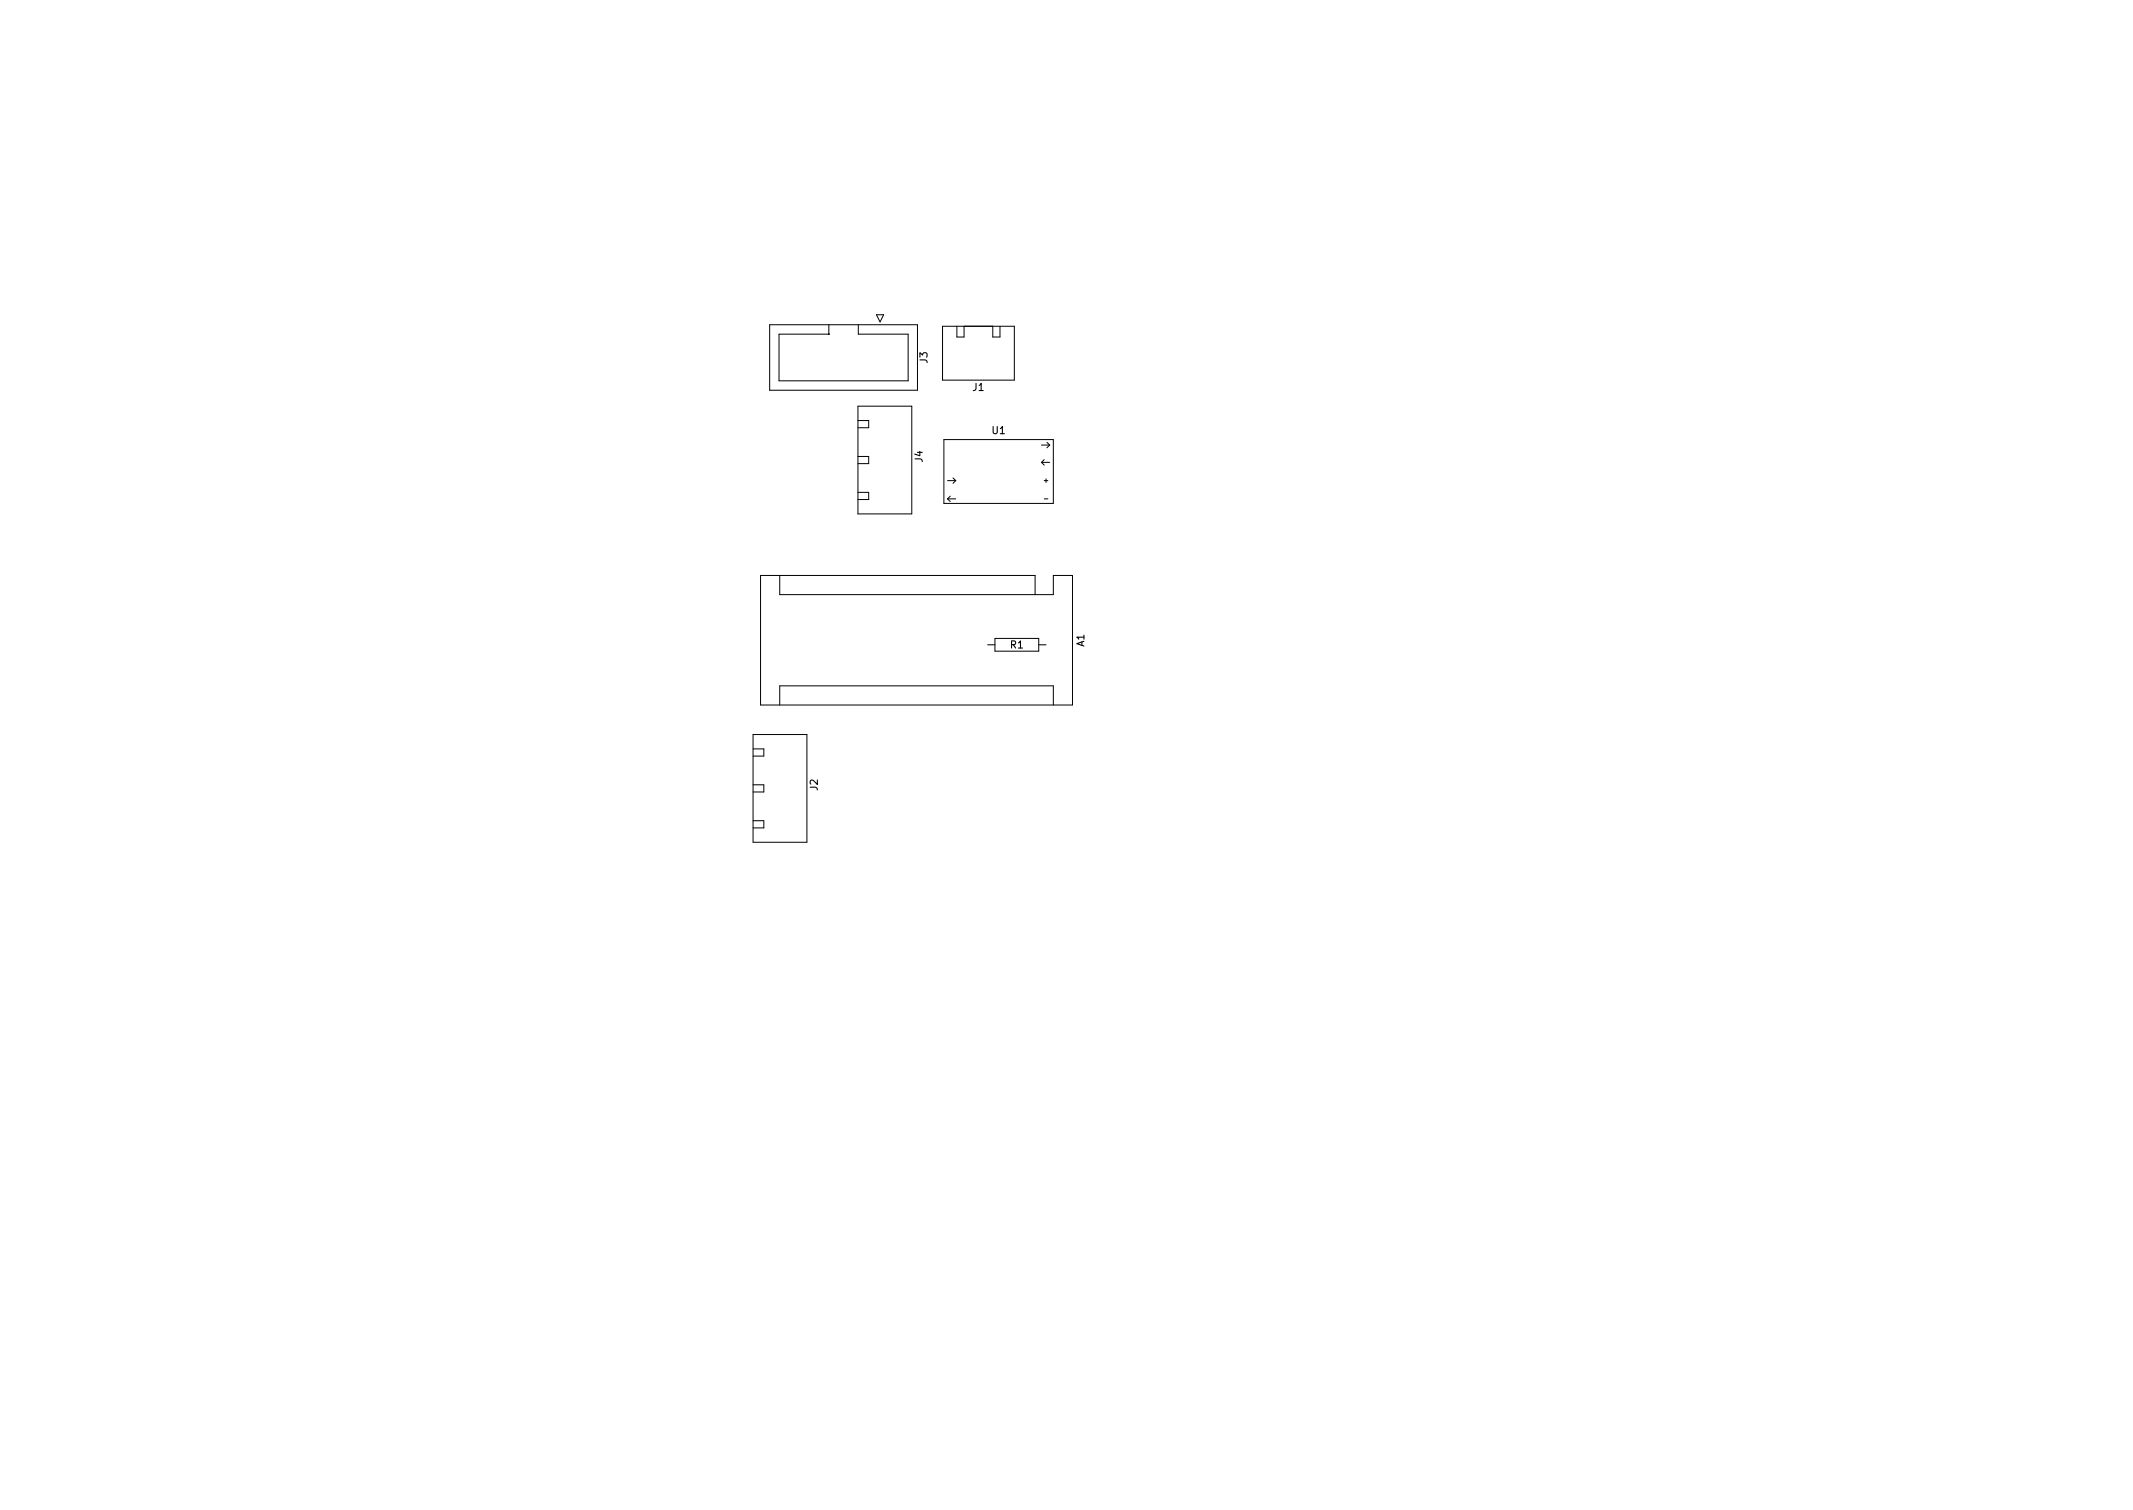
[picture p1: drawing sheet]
<svg xmlns="http://www.w3.org/2000/svg" width="297mm" height="210mm" viewBox="0 0 297 210" stroke-linecap="round" stroke-linejoin="round" font-family="sans-serif">
<defs><g id="words">
<g font-size="1.4">
<text x="129.2" y="50.6" transform="rotate(-90 129.2 50.6)">J3</text>
<text x="135.5" y="54.4">J1</text>
<text x="128.5" y="64.3" transform="rotate(-90 128.5 64.3)">J4</text>
<text x="138.2" y="60.4">U1</text>
<text x="140.7" y="90.3">R1</text>
<text x="151" y="90" transform="rotate(-90 151 90)">A1</text>
<text x="113.9" y="110.1" transform="rotate(-90 113.9 110.1)">J2</text>
</g>
</g></defs>
<g fill="none" stroke="#000" stroke-width=".14">
<path d="M107.2 45.2h20.6v9.1h-20.6zM115.4 45.2v1.3h-6.9v6.5h18v-6.5h-7v-1.3M119.5 56.6h7.5v15h-7.5zM119.5 58.6h1.5v1h-1.5M122.1 43.8h1l-.5 1zM131.3 45.4h10v7.5h-10zM133.3 45.4v1.5h1v-1.5M138.3 45.4v1.5h1v-1.5M119.5 68.6h1.5v1h-1.5M119.5 63.6h1.5v1h-1.5M131.4 61.2h15.3v8.9h-15.3zM132 69.5h1.1"/>
<path d="M132 66.9h1.1M132 69.5l.3 .3M132.3 69.1l-.3 .4M132.7 66.5l.4 .4M133.1 66.9l-.4 .4M145 64.4l.4 .4M145 64.4h1.2M145 62h1.2M145.4 69.5h.5M145.4 66.9h.5M145.4 64l-.4 .4M145.7 66.7v.5"/>
<path d="M145.8 61.6l.4 .4M146.2 62l-.4 .4M108.6 80.1v2.7h38.1v-2.7h2.7v18.1h-43.5v-18.1h38.2v2.7M108.6 98.2v-2.7h38.1v2.7M137.5 89.8h1.1M138.6 88.9h6.1v1.8h-6.1zM144.7 89.8h1M104.9 102.3h7.5v15h-7.5zM104.9 114.3h1.5v1h-1.5M104.9 104.3h1.5v1h-1.5M104.9 109.3h1.5v1h-1.5"/>
</g>
<circle cx="115.4" cy="46.5" r=".06" fill="#000" stroke="#000" stroke-width=".14"/>
<use href="#words"/>
</svg>
